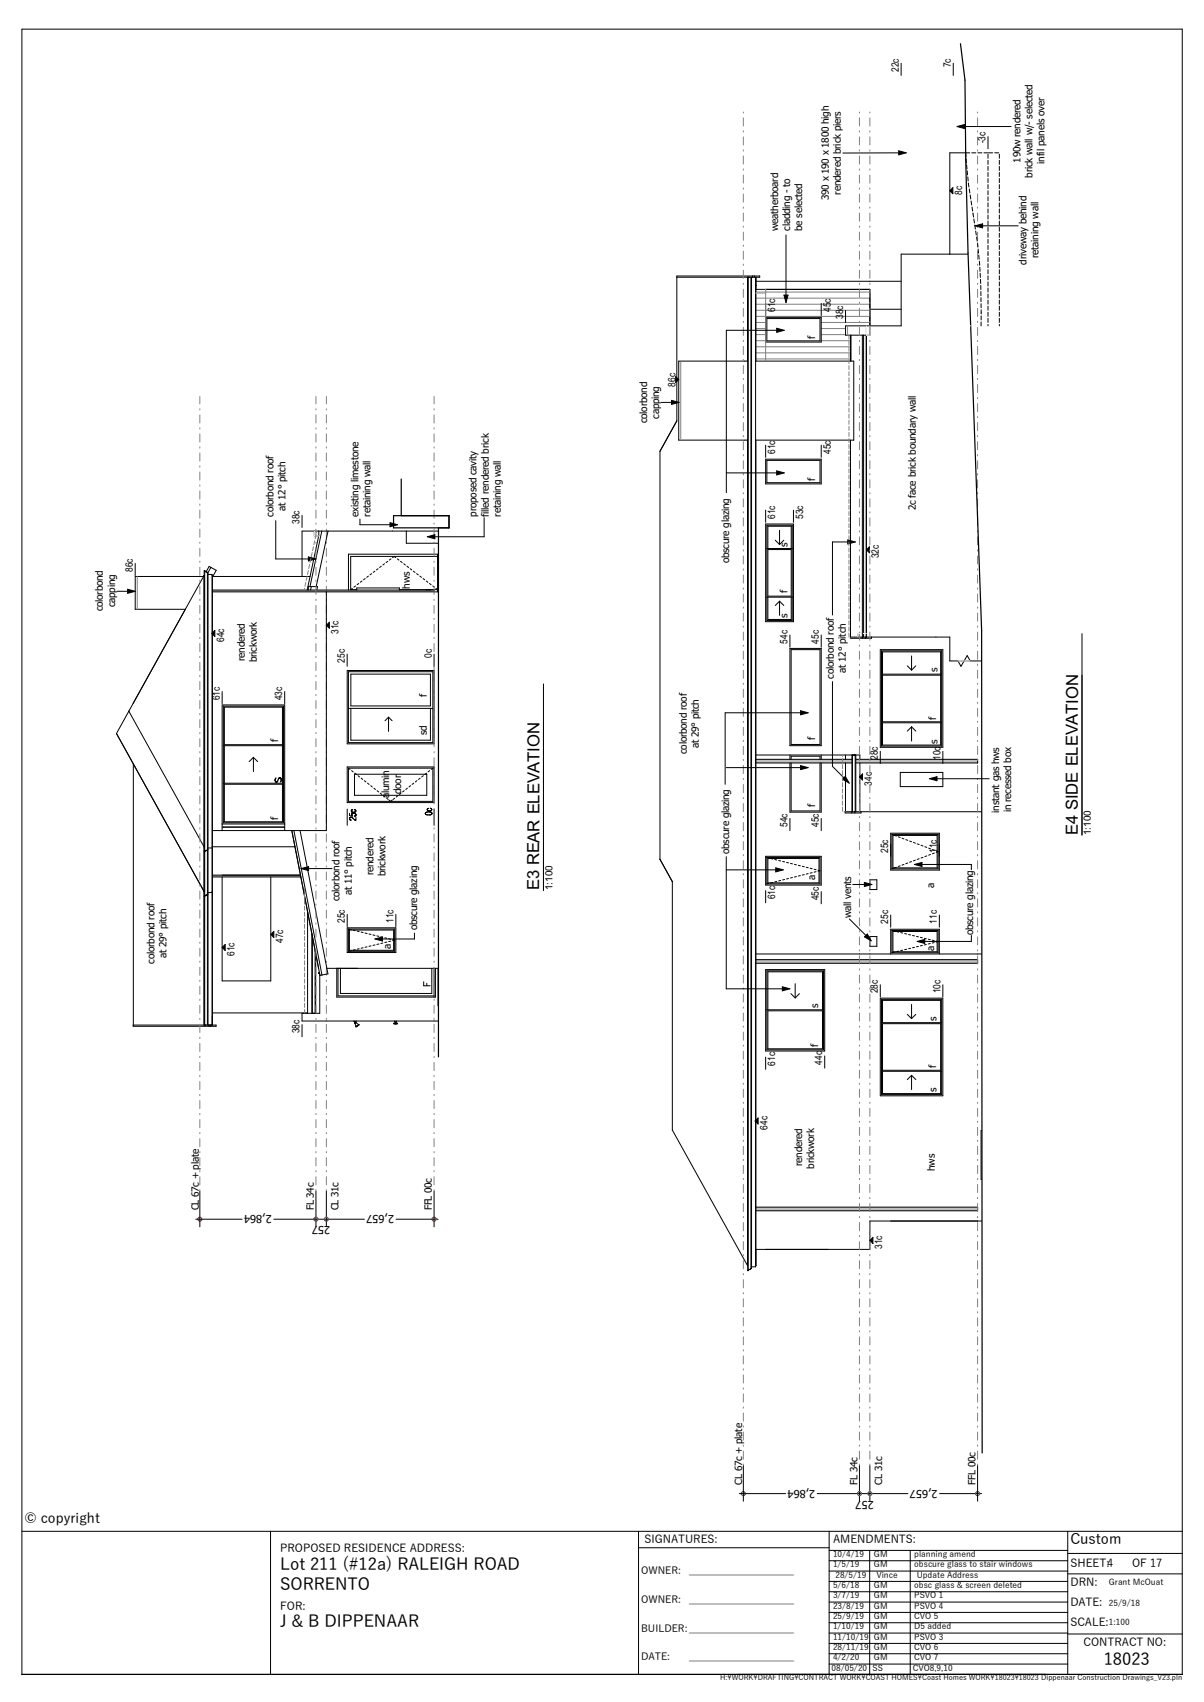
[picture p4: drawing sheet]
<svg xmlns="http://www.w3.org/2000/svg" width="297mm" height="420mm" viewBox="0 0 297 420" stroke-linecap="round" stroke-linejoin="round" font-family="sans-serif">
<defs><g id="words">
<g font-size="4.1">
<text x="265.9" y="206.1" transform="rotate(-90 265.9 206.1)">E4 SIDE ELEVATION</text>
<text x="133" y="219.7" transform="rotate(-90 133 219.7)">E3 REAR ELEVATION</text>
<text x="69.1" y="387.5">Lot 211 (#12a) RALEIGH ROAD</text>
<text x="69.1" y="392.4">SORRENTO</text>
<text x="69.1" y="401.6">J &amp; B DIPPENAAR</text>
<text x="272.3" y="411">18023</text>
</g>
<text font-size="3.6" x="264" y="381">Custom</text>
<text font-size="3.4" x="6" y="375.8">© copyright</text>
<g font-size="2.7">
<text x="67" y="299.9" transform="rotate(180 67 299.9)">2,864</text>
<text x="97.2" y="299.9" transform="rotate(180 97.2 299.9)">2,657</text>
<text x="81.5" y="302.6" transform="rotate(180 81.5 302.6)">257</text>
<text x="201.1" y="367.6" transform="rotate(180 201.1 367.6)">2,864</text>
<text x="215.5" y="370.3" transform="rotate(180 215.5 370.3)">257</text>
<text x="231.3" y="367.6" transform="rotate(180 231.3 367.6)">2,657</text>
<text x="69.1" y="383">PROPOSED RESIDENCE ADDRESS:</text>
<text x="159" y="380.8">SIGNATURES:</text>
<text x="205.5" y="380.7">AMENDMENTS:</text>
<text x="264" y="386.8">SHEET:4</text>
<text x="279.2" y="386.8">OF 17</text>
<text x="264" y="391.3">DRN:</text>
<text x="69.1" y="397.2">FOR:</text>
<text x="264" y="401.2">SCALE:</text>
<text x="264" y="396.2">DATE:</text>
<text x="267.3" y="406.2">CONTRACT NO:</text>
</g>
<g font-size="2.5">
<text x="221.7" y="17.8" transform="rotate(-90 221.7 17.8)">22c</text>
<text x="234.6" y="16.6" transform="rotate(-90 234.6 16.6)">7c</text>
<text x="243.1" y="35.4" transform="rotate(-90 243.1 35.4)">-3c</text>
<text x="251.7" y="40.1" transform="rotate(-90 251.7 40.1)">190w rendered</text>
<text x="257.7" y="40.4" transform="rotate(-90 257.7 40.4)">infil panels over</text>
<text x="254.7" y="43.8" transform="rotate(-90 254.7 43.8)">brick wall w/- selected</text>
<text x="204.4" y="49.3" transform="rotate(-90 204.4 49.3)">390 x 190 x 1800 high</text>
<text x="207.4" y="48" transform="rotate(-90 207.4 48)">rendered brick piers</text>
<text x="237.3" y="48" transform="rotate(-90 237.3 48)">8c</text>
<text x="191.9" y="57" transform="rotate(-90 191.9 57)">weatherboard</text>
<text x="194.9" y="57" transform="rotate(-90 194.9 57)">cladding - to</text>
<text x="197.9" y="57" transform="rotate(-90 197.9 57)">be selected</text>
<text x="253.2" y="65.3" transform="rotate(-90 253.2 65.3)">driveway behind</text>
<text x="256.2" y="63.7" transform="rotate(-90 256.2 63.7)">retaining wall</text>
<text x="191.2" y="74.7" transform="rotate(-90 191.2 74.7)">c</text>
<text x="191.2" y="77" transform="rotate(-90 191.2 77)">61</text>
<text x="205" y="74.7" transform="rotate(-90 205 74.7)">c</text>
<text x="205" y="77" transform="rotate(-90 205 77)">45</text>
<text x="208" y="76.4" transform="rotate(-90 208 76.4)">c</text>
<text x="201.1" y="83.5" transform="rotate(-90 201.1 83.5)">f</text>
<text x="208" y="78.7" transform="rotate(-90 208 78.7)">38</text>
<text x="166.6" y="95.4" transform="rotate(-90 166.6 95.4)">86c</text>
<text x="159.6" y="104.4" transform="rotate(-90 159.6 104.4)">colorbond</text>
<text x="162.6" y="103.4" transform="rotate(-90 162.6 103.4)">capping</text>
<text x="191.2" y="112" transform="rotate(-90 191.2 112)">61c</text>
<text x="205" y="112" transform="rotate(-90 205 112)">45c</text>
<text x="201.1" y="118.7" transform="rotate(-90 201.1 118.7)">f</text>
<text x="225.9" y="125.9" transform="rotate(-90 225.9 125.9)">2c face brick boundary wall</text>
<text x="67.5" y="127.5" transform="rotate(-90 67.5 127.5)">colorbond roof</text>
<text x="70.4" y="126.1" transform="rotate(-90 70.4 126.1)">at 12° pitch</text>
<text x="73.9" y="129.3" transform="rotate(-90 73.9 129.3)">38c</text>
<text x="88.4" y="127.5" transform="rotate(-90 88.4 127.5)">existing limestone</text>
<text x="91.4" y="127.5" transform="rotate(-90 91.4 127.5)">retaining wall</text>
<text x="117.6" y="127.5" transform="rotate(-90 117.6 127.5)">proposed cavity</text>
<text x="120.6" y="127.5" transform="rotate(-90 120.6 127.5)">filled rendered brick</text>
<text x="123.5" y="127.5" transform="rotate(-90 123.5 127.5)">retaining wall</text>
<text x="191.2" y="128" transform="rotate(-90 191.2 128)">61c</text>
<text x="198.1" y="128" transform="rotate(-90 198.1 128)">53c</text>
<text x="194.2" y="134.9" transform="rotate(-90 194.2 134.9)">s</text>
<text x="216.8" y="137.8" transform="rotate(-90 216.8 137.8)">32c</text>
<text x="32.8" y="141.2" transform="rotate(-90 32.8 141.2)">86c</text>
<text x="179.9" y="139" transform="rotate(-90 179.9 139)">obscure glazing</text>
<text x="28.4" y="149.8" transform="rotate(-90 28.4 149.8)">capping</text>
<text x="101.1" y="145.3" transform="rotate(-90 101.1 145.3)">hws</text>
<text x="194.3" y="146.4" transform="rotate(-90 194.3 146.4)">f</text>
<text x="25.4" y="150.9" transform="rotate(-90 25.4 150.9)">colorbond</text>
<text x="194.2" y="152.4" transform="rotate(-90 194.2 152.4)">s</text>
<text x="55.3" y="158.5" transform="rotate(-90 55.3 158.5)">64c</text>
<text x="83.5" y="156.4" transform="rotate(-90 83.5 156.4)">31c</text>
<text x="194.3" y="158.9" transform="rotate(-90 194.3 158.9)">54c</text>
<text x="202" y="158.9" transform="rotate(-90 202 158.9)">45c</text>
<text x="60.4" y="163.1" transform="rotate(-90 60.4 163.1)">rendered</text>
<text x="63.4" y="163.4" transform="rotate(-90 63.4 163.4)">brickwork</text>
<text x="85" y="163.6" transform="rotate(-90 85 163.6)">25c</text>
<text x="106.5" y="162.4" transform="rotate(-90 106.5 162.4)">0c</text>
<text x="205.7" y="167.4" transform="rotate(-90 205.7 167.4)">colorbond roof</text>
<text x="208.7" y="166" transform="rotate(-90 208.7 166)">at 12° pitch</text>
<text x="231.2" y="165.9" transform="rotate(-90 231.2 165.9)">s</text>
<text x="54.2" y="172.8" transform="rotate(-90 54.2 172.8)">61c</text>
<text x="69.6" y="172.8" transform="rotate(-90 69.6 172.8)">43c</text>
<text x="105.3" y="171.9" transform="rotate(-90 105.3 171.9)">f</text>
<text x="230.9" y="177.7" transform="rotate(-90 230.9 177.7)">f</text>
<text x="68.6" y="183.2" transform="rotate(-90 68.6 183.2)">f</text>
<text x="105.3" y="181.5" transform="rotate(-90 105.3 181.5)">sd</text>
<text x="172.4" y="184.6" transform="rotate(-90 172.4 184.6)">at 29° pitch</text>
<text x="201.1" y="182.7" transform="rotate(-90 201.1 182.7)">f</text>
<text x="231.2" y="183.5" transform="rotate(-90 231.2 183.5)">s</text>
<text x="169.4" y="186.1" transform="rotate(-90 169.4 186.1)">colorbond roof</text>
<text x="216.6" y="187.6" transform="rotate(-90 216.6 187.6)">28c</text>
<text x="232" y="187.6" transform="rotate(-90 232 187.6)">10c</text>
<text x="96" y="197" transform="rotate(-90 96 197)">a</text>
<text x="96" y="195.8" transform="rotate(-90 96 195.8)">lumin</text>
<text x="99" y="195.9" transform="rotate(-90 99 195.9)">door</text>
<text x="215" y="193.9" transform="rotate(-90 215 193.9)">34c</text>
<text x="68.6" y="202.4" transform="rotate(-90 68.6 202.4)">f</text>
<text x="201.1" y="199.1" transform="rotate(-90 201.1 199.1)">f</text>
<text x="246.4" y="200.5" transform="rotate(-90 246.4 200.5)">instant gas hws</text>
<text x="249.4" y="200.5" transform="rotate(-90 249.4 200.5)">in recessed box</text>
<text x="194.3" y="204.1" transform="rotate(-90 194.3 204.1)">54c</text>
<text x="202" y="204.1" transform="rotate(-90 202 204.1)">45c</text>
<text x="269.1" y="206.1" transform="rotate(-90 269.1 206.1)">1:100</text>
<text x="92.1" y="216" transform="rotate(-90 92.1 216)">rendered</text>
<text x="179.9" y="210.7" transform="rotate(-90 179.9 210.7)">obscure glazing</text>
<text x="219.1" y="210.5" transform="rotate(-90 219.1 210.5)">25c</text>
<text x="231.1" y="210.5" transform="rotate(-90 231.1 210.5)">11c</text>
<text x="86.8" y="221" transform="rotate(-90 86.8 221)">at 11° pitch</text>
<text x="95.1" y="216.3" transform="rotate(-90 95.1 216.3)">brickwork</text>
<text x="136.3" y="219.7" transform="rotate(-90 136.3 219.7)">1:100</text>
<text x="191.2" y="221.9" transform="rotate(-90 191.2 221.9)">61c</text>
<text x="201.1" y="217.2" transform="rotate(-90 201.1 217.2)">a</text>
<text x="230.4" y="219.2" transform="rotate(-90 230.4 219.2)">a</text>
<text x="83.8" y="222.4" transform="rotate(-90 83.8 222.4)">colorbond roof</text>
<text x="85.1" y="227.8" transform="rotate(-90 85.1 227.8)">25c</text>
<text x="97.1" y="227.8" transform="rotate(-90 97.1 227.8)">11c</text>
<text x="202" y="222.2" transform="rotate(-90 202 222.2)">45c</text>
<text x="210" y="226.6" transform="rotate(-90 210 226.6)">wall vents</text>
<text x="219.1" y="228" transform="rotate(-90 219.1 228)">25c</text>
<text x="231.1" y="228" transform="rotate(-90 231.1 228)">11c</text>
<text x="69.8" y="232.7" transform="rotate(-90 69.8 232.7)">47c</text>
<text x="102.9" y="229.6" transform="rotate(-90 102.9 229.6)">obscure glazing</text>
<text x="240.1" y="230.8" transform="rotate(-90 240.1 230.8)">obscure glazing</text>
<text x="38.1" y="237.8" transform="rotate(-90 38.1 237.8)">colorbond roof</text>
<text x="41.1" y="236.4" transform="rotate(-90 41.1 236.4)">at 29° pitch</text>
<text x="57.8" y="235.9" transform="rotate(-90 57.8 235.9)">61c</text>
<text x="96.4" y="234.1" transform="rotate(-90 96.4 234.1)">a</text>
<text x="230.4" y="234.6" transform="rotate(-90 230.4 234.6)">a</text>
<text x="216.6" y="245.2" transform="rotate(-90 216.6 245.2)">28c</text>
<text x="232" y="245.2" transform="rotate(-90 232 245.2)">10c</text>
<text x="201.8" y="248.7" transform="rotate(-90 201.8 248.7)">s</text>
<text x="73.9" y="255" transform="rotate(-90 73.9 255)">38c</text>
<text x="231" y="252" transform="rotate(-90 231 252)">s</text>
<text x="191.2" y="263" transform="rotate(-90 191.2 263)">61c</text>
<text x="201.8" y="258.4" transform="rotate(-90 201.8 258.4)">f</text>
<text x="202.8" y="262.7" transform="rotate(-90 202.8 262.7)">44c</text>
<text x="230.9" y="263.6" transform="rotate(-90 230.9 263.6)">f</text>
<text x="231" y="269.5" transform="rotate(-90 231 269.5)">s</text>
<text x="189.3" y="278.8" transform="rotate(-90 189.3 278.8)">64c</text>
<text x="197.8" y="287.8" transform="rotate(-90 197.8 287.8)">rendered</text>
<text x="200.8" y="288.4" transform="rotate(-90 200.8 288.4)">brickwork</text>
<text x="230.6" y="288.9" transform="rotate(-90 230.6 288.9)">hws</text>
<text x="49" y="298.7" transform="rotate(-90 49 298.7)">CL 67c + plate</text>
<text x="77.4" y="298.7" transform="rotate(-90 77.4 298.7)">FL 34c</text>
<text x="83.5" y="298.7" transform="rotate(-90 83.5 298.7)">CL 31c</text>
<text x="106.6" y="298.7" transform="rotate(-90 106.6 298.7)">FFL 00c</text>
<text x="217.6" y="308.2" transform="rotate(-90 217.6 308.2)">31c</text>
<text x="183.1" y="366.4" transform="rotate(-90 183.1 366.4)">CL 67c + plate</text>
<text x="211.5" y="366.4" transform="rotate(-90 211.5 366.4)">FL 34c</text>
<text x="217.6" y="366.4" transform="rotate(-90 217.6 366.4)">CL 31c</text>
<text x="240.6" y="366.4" transform="rotate(-90 240.6 366.4)">FFL 00c</text>
<text x="158.2" y="388.3">OWNER:</text>
<text x="170" y="388.3">_____________________</text>
<text x="158.2" y="395.6">OWNER:</text>
<text x="170" y="395.6">_____________________</text>
<text x="158.2" y="402.6">BUILDER:_____________________</text>
<text x="158.2" y="409.7">DATE:</text>
<text x="170" y="409.7">_____________________</text>
</g>
<g font-size="2.1">
<text x="205.5" y="384.2">10/4/19</text>
<text x="205.5" y="386.7">1/5/19</text>
<text x="206.1" y="389.3">28/5/19</text>
<text x="215.6" y="384.2">GM</text>
<text x="215.6" y="386.7">GM</text>
<text x="216.2" y="389.3">Vince</text>
<text x="225.5" y="384.2">planning amend</text>
<text x="225.5" y="386.7">obscure glass to stair windows</text>
<text x="226.1" y="389.3">Update Address</text>
<text x="205.5" y="391.8">5/6/18</text>
<text x="205.5" y="394.4">3/7/19</text>
<text x="215.6" y="391.8">GM</text>
<text x="215.6" y="394.4">GM</text>
<text x="225.5" y="391.8">obsc glass &amp; screen deleted</text>
<text x="225.5" y="394.4">PSVO 1</text>
<text x="273.5" y="391.2">Grant McOuat</text>
<text x="205.5" y="396.9">23/8/19</text>
<text x="205.5" y="399.5">25/9/19</text>
<text x="215.6" y="396.9">GM</text>
<text x="215.6" y="399.5">GM</text>
<text x="225.5" y="396.9">PSVO 4</text>
<text x="225.5" y="399.5">CVO 5</text>
<text x="273.5" y="396.3">25/9/18</text>
<text x="273.5" y="401">1:100</text>
<text x="205.5" y="402">1/10/19</text>
<text x="205.5" y="404.6">11/10/19</text>
<text x="205.5" y="407.2">28/11/19</text>
<text x="215.6" y="402">GM</text>
<text x="215.6" y="404.6">GM</text>
<text x="215.6" y="407.2">GM</text>
<text x="225.5" y="402">D5 added</text>
<text x="225.5" y="404.6">PSVO 3</text>
<text x="225.5" y="407.2">CVO 6</text>
<text x="205.1" y="412.2">08/05/20</text>
<text x="205.5" y="409.8">4/2/20</text>
<text x="215.2" y="412.2">SS</text>
<text x="215.6" y="409.8">GM</text>
<text x="225.2" y="412.2">CVO8,9,10</text>
<text x="225.5" y="409.8">CVO 7</text>
</g>
<text font-size="1.8" x="177.6" y="414.5">H:\WORK\DRAFTING\CONTRACT WORK\COAST HOMES\Coast Homes WORK\18023\18023 Dippenaar Construction Drawings_V23.pln</text>
</g></defs>
<g fill="none" stroke="#000" stroke-width=".25">
<path d="M5.4 7.2h286.2v406h-286.2zM5.4 377.9h286.2M66.7 377.9v35.3M157.5 377.9v35.3M204.5 377.9v35.3M263.4 377.9v35.3M157.5 381.9h47M204.5 397.9h58.9M204.5 395.3h58.9M204.5 392.8h58.9M204.5 390.2h58.9M204.5 387.7h58.9"/>
<path d="M204.5 385.1h58.9M204.5 382.6h58.9M214.5 382.6v30.6M224.5 382.6v30.6M263.4 383.3h28.2M263.4 388.4h28.2M204.5 408.1h58.9M204.5 405.5h58.9M204.5 403h58.9M204.5 400.4h58.9M204.5 410.6h58.9M263.4 403.2h28.2"/>
</g>
<!-- layer: K1  TEXT-(notes) -->
<g fill="none" stroke="#808080" stroke-width=".25">
<path d="M80.5 97.8v1.9M80.5 100.9v.3M80.5 102.4v2M80.5 105.6v.3M80.5 107.1v2M80.5 110.3v.3M80.5 111.8v2M80.5 115v.3M80.5 116.5v2M80.5 119.7v.3M80.5 121.2v2M80.5 124.4v.3"/>
<path d="M80.5 125.9v2M80.5 129.1v.3M80.5 130.6v2M80.5 133.8v.3M80.5 135.3v2M80.5 138.5v.3M80.5 140v2M80.5 143.2v.3M80.5 144.7v2M80.5 147.9v.3M80.5 149.4v2M80.5 152.6v.3"/>
<path d="M80.5 154.1v2M80.5 157.3v.3M80.5 158.8v2M80.5 162v.3M80.5 163.5v2M80.5 166.7v.3M80.5 168.2v2M80.5 171.4v.3M80.5 172.9v2M80.5 176.1v.3M80.5 177.6v2M80.5 180.8v.3"/>
<path d="M80.5 182.3v2M80.5 185.5v.3M80.5 187v2M80.5 190.2v.3M80.5 191.7v2M80.5 194.9v.3M80.5 196.4v2M80.5 199.6v.3M80.5 201.1v2M80.5 204.3v.3M80.5 205.8v2M80.5 209v.3"/>
<path d="M80.5 210.5v2M80.5 213.7v.3M80.5 215.2v2M80.5 218.4v.3M80.5 219.9v2M80.5 223.1v.3M80.5 224.6v2M80.5 227.8v.3M80.5 229.3v2M80.5 232.5v.3M80.5 234v2M80.5 237.2v.3"/>
<path d="M80.5 238.7v2M80.5 241.9v.3M80.5 243.4v2M80.5 246.6v.3M80.5 248.1v2M80.5 251.3v.3M80.5 252.8v2M80.5 256v.3M80.5 257.5v2M80.5 260.7v.3M80.5 262.2v2M80.5 265.4v.3"/>
<path d="M80.5 266.9v2M80.5 270.1v.3M80.5 271.6v2M80.5 274.8v.3M80.5 276.3v2M80.5 279.5v.3M80.5 281v2M80.5 284.2v.3M80.5 285.7v2M80.5 288.9v.3M80.5 290.4v2M80.5 293.6v.2"/>
</g>
<!-- layer: F2a  PLUMBING-(external)-dont show on site -->
<path d="M52.4 145.8h54.7M52.4 216.2h21.8" fill="none" stroke="#c0c0c0" stroke-width=".45"/>
<!-- layer: F2  PLUMBING-(external) -->
<g fill="none" stroke="#000" stroke-width=".25">
<path d="M88 145.6v-.5h10.5v.5M87.3 252l.2 .2M87.3 252h.1M87.4 252.4l.2 .1M87.5 252.2v.2M87.5 252.3v.1M87.5 252.2h.1M87.6 252.5l.2 .8M87.6 252.5h.1M87.7 252.2h.1M87.7 252.2l-.3 .2M87.7 252.2l.1 .1"/>
<path d="M87.8 253.3v.1M87.8 252.4h.1M87.8 252.3l-.2 .2M87.8 253.3h.1M87.8 252.3l.7 .6M87.8 253.4h.1M87.9 252l-.2 .2M87.9 252h.1M88.5 252.9l-.7 .4M88.5 252.9h.1M88.5 252.9l-.7 .5M97.2 252.6h.1"/>
<path d="M97.2 252.5v.1M97.2 252.5h.1M97.2 252.5h.7M97.3 252.5h.1M97.3 252l.1 .1M97.4 252.6h.1M97.4 252.1h.1M97.4 252.5h.1M97.4 252.1l.1 .2M97.5 252.5h.1M97.5 252.3v.1M97.5 252.6h.1"/>
<path d="M97.5 252.4h.1M97.5 252.4v.1M97.6 252.4v.1M97.6 252.6h.1M97.6 252.5v.1M97.7 252.4h-.1M97.7 252.5h-.1M97.7 252.6h-.5M97.7 252.6h.1M97.7 252.5h.1M97.7 252.1v.3M97.7 252.1h.1"/>
<path d="M97.7 252.6h.2M97.8 252.5v.1M97.8 252.6h-.1M97.8 252.6h.1M97.8 252.1h-.1M97.8 252v.1M97.8 252h.1M97.9 252.6h.1M97.9 252.5h.1M98 252.5h.1M98 252.6h-.1M98 252.6h.1"/>
</g>
<g fill="none" stroke="#000" stroke-width=".25">
<path d="M79.4 131.1l-2.9 13.7M45.7 150.4l-12.8 23.1M50.4 142l-.2 .3M50.5 140.8h-.1v112.2M50.5 140.8v112.2M50.5 140.8l.3 .3M50.8 141.1h.1M50.9 141.1l.3 .3M51.2 141.4v111.6M51.2 141.4h.1v111.6M51.3 141.8h1v111.2M52 140l1.3 .7-.8 1.6"/>
<path d="M52 140l-.7 1.4M52 140l-.4-.2-.8 1.3M52.4 142.1h.1M76 145.6v-.8h2.3l-.2 .8M76.8 144.8l-.2 .8M78 144.8l2.9-13.7h-2.3v1l-2.8 13.5M32.9 173.5h.1M50.8 209.9l-.4 .3M50.8 209.9h.1M51.1 209.8l-.2 .1M51.1 209.7v.1M51.3 209.3h1"/>
<path d="M51.3 209.7h-.2M72 205l6.9 35.7 2-.4-6.9-35.3M72.5 205l6.9 35.6M50.8 220.9l-.4 .3M50.8 220.9h.1M51.3 220.7l-.4 .2M51.3 220.3h1M76.9 230.4v19.7h2v-9.7M77.1 231.1v19M77.7 234.5v15.6M77.9 235.3v14.8M32.9 253h20.4v.3h-20.4z"/>
<path d="M51.6 253v.3M52 253v.3M52.3 251l.1 2M78.7 240.1l-.1 .1 .2-.1M78.7 240.1h.1M78.8 240.1h.1"/>
</g>
<!-- layer: C1  CONCRETE-(floor slab) -->
<path d="M108.8 209h.1v4.7M107.9 239v9.2h1v-2.2" fill="none" stroke="#808080" stroke-width=".25"/>
<!-- layer: D1  WALLS-(external) -->
<g fill="none" stroke="#000" stroke-width=".25">
<path d="M77.5 131.1v1.2h1.1M78.6 131.1h-4.1v11.2M80.9 131.1h27.9v9M94.1 139.7l-.4 .3M94.8 139.1l-.4 .3M95.6 138.5l-.4 .3M96.4 137.9l-.4 .3M96.8 137.6l.4-.3 .4 .3M98 137.9l.4 .3M98.8 138.5l.4 .3M99.6 139.1l.4 .3M100.2 131.1v3h8.6"/>
<path d="M100.4 139.7l.4 .3M107.9 137.3h-21.4v8.2M50.2 142.3h-16.8v8.1h12.3M52.4 146.1h56.4v99.9h13.3v-32.3h-13.3M52.4 142.3h24.1M80.5 146.1v58.9h-28.1M86.5 145.5h1.5M86.9 145.2l-.4 .3M87.7 144.6l-.4 .3M88.5 144l-.4 .3M89.3 143.4l-.4 .3M90.1 142.8l-.4 .3"/>
<path d="M90.9 142.2l-.4 .3M91.7 141.6l-.4 .3M92.5 140.9l-.4 .4M93.3 140.3l-.4 .3M101.2 140.3l.4 .3M102 140.9l.4 .4M102.8 141.6l.4 .3M103.6 142.2l.4 .3M104.4 142.8l.4 .3M105.1 145.5h1M105.2 143.4l.4 .3M106 144l.3 .3"/>
<path d="M106.7 144.6l.4 .3M107.5 145.2l.4 .3h-9.4M107.9 140.1v-3.3h-21.9v8.8M55.1 174.3h14.8v28.7h-14.8zM55.3 174.5h14.4v9.3h-14.4zM85.6 165.5h21.5v18.1h-21.5zM85.9 174.8h20.9M85.9 165.8h20.9v17.5h-20.9zM86.5 166.4h19.7v7.8h-19.7zM86.5 174.8v7.9h19.7v-7.9M95.8 177v3.5M95.8 177l-.8 .9"/>
<path d="M95.8 177l.9 .9M55.1 193.3h14.8M55.1 184h14.8M55.3 193.5h14.4v9.3h-14.4zM55.3 184v9.3M62.5 186.9v3.5M62.5 186.9l-1 1M62.5 186.9l1.1 1M67.9 192.5v.1M67.9 192.6v.1M67.9 192.3v.2M67.9 192.7h.1"/>
<path d="M67.9 192.3h.1M67.9 192.7l.1 .3M67.9 192.2v.1M68 192.1l-.1 .1M68 193h.1M68.1 193h.1M68.1 192l-.1 .1M68.1 192h.1M68.2 193h.1M68.3 193h.1M68.4 192.9l-.1 .1M68.4 192.9h.1"/>
<path d="M68.4 192.8v.1M68.5 192.8h-.1M68.5 192.7v.1M68.5 192.7h.1M68.7 192.2l-.2 .5M68.7 192.1v.1M68.7 192.1h.1M68.8 192.1h-.1M68.8 192.1h.1M68.8 192v.1M68.8 192h.1M68.9 192h-.1"/>
<path d="M68.9 192h.1M69 192h.1M69.1 192h.1M69.2 192h.1M69.3 192v.1M69.3 192.1h.1M69.3 192.1l.1 .4M69.4 192.6l-.2 .4M69.4 192.5v.1M69.7 184v9.3M85.6 189.3h21.5v8.8h-21.5zM85.6 199.7v4"/>
<path d="M85.9 189.6v8.2h20.9v-8.2M85.9 189.6l.4 .3M85.9 189.6h20.9M86.7 200h.1M86.7 199.9v.1M86.7 190.2l.4 .3M86.7 199.9h.1M86.8 199.9h-.1M86.8 199.9h.1M86.8 199.8v.1M86.9 199.8h-.1M86.9 199.8h.1"/>
<path d="M87 199.8h.1M87.4 199.8h.1M87.4 191.1h17.9v5.2h-17.9zM87.5 199.8h.1M87.5 190.8l.4 .3M87.6 199.8v.1M87.6 199.9h.1M87.7 199.9h.1M87.7 199.9v.1M87.7 200h.1M88.3 191.4l.4 .3M89.1 192l.4 .3"/>
<path d="M89.9 192.6l.4 .4M90.7 193.3l.4 .3M91.4 193.9l.4 .3M92.2 194.5l.4 .3M93 195.1l.4 .3M93.8 195.7l.4 .4M94.6 196.4l.4 .3M95.4 197l.4 .3M96 197.4l.4 .4 .4-.4M97.3 197l-.3 .3M98.1 196.4l-.4 .3M98.9 195.7l-.4 .4"/>
<path d="M99.7 195.1l-.4 .3M100.5 194.5l-.4 .3M101.3 193.9l-.4 .3M102.1 193.3l-.4 .3M102.8 192.6l-.3 .4M103.6 192l-.4 .3M104.4 191.4l-.4 .3M105.2 190.8l-.4 .3M105.4 199.8h.1M105.4 199.7v.1M105.4 199.8v.1M105.4 199.7h.1"/>
<path d="M105.4 199.9l.1 .1M105.5 200h.1M105.5 199.6h.1M105.5 199.5v.1M105.6 199.5h-.1M105.6 199.5h.1M105.7 199.5h-.1M105.7 199.5h.1M106 190.2l-.4 .3M106.1 199.4l.1 .1M106.2 199.5h.1M106.3 199.5l.1 .1"/>
<path d="M106.4 199.6h.1M106.4 200h.1M106.4 199.9v.1M106.4 199.9h.1M106.4 199.6l.1 .1M106.5 199.9h-.1M106.5 199.7h.1M106.5 199.9h.1M106.5 199.8v.1M106.5 199.7v.1M106.5 199.8h.1M106.8 189.6l-.4 .3"/>
<path d="M107.1 199.7v4M108.9 189.1h8.5v1.9h-8.5M52.4 216h21.7M52.4 209h20.4M54.8 204.1h15.4M54.8 205v-31h15.4v31M54.8 216.4v25.7h12v-25.7M54.8 203.3h15.4M55.1 204.1h.1M69.9 204.1h.1M86.2 200.7v.6l.7 .1M86.2 202h.1"/>
<path d="M86.2 202.1h.1M86.2 201.9v.1M86.2 201.9h.1M86.2 202.1l.1 .1M86.3 201.9h-.1M86.3 202.2h.1M86.3 201.8h.1M86.3 202.2v.1M86.3 202.3h.1M86.4 202.3h.1M86.4 201.7l-.1 .1M86.4 201.7h.1"/>
<path d="M86.5 201.7h-.1M86.5 202.3v.1M86.5 201.7h.1M86.5 202.4h.1M86.6 201.7h.1M86.7 201.7h.1M86.7 200.1h.1M86.7 200.1v.1M86.7 200.2h.1M86.7 200v.1M86.7 200.3h.1M86.7 201h.1"/>
<path d="M86.7 201.1h.1M86.7 201.1l.1 .1M86.8 201.7h.1M86.8 200.9l-.1 .1M86.8 201.2h.1M86.8 200.3h.1M86.8 200.9h.1M86.8 201.7l.7 .6M86.8 200.3v.1M86.8 200.4h.1M86.8 201.2v.1M86.8 201.3h.1"/>
<path d="M86.8 200.8v.1M86.8 201.3l.1 .1M86.9 200.4h.1M86.9 200.8h-.1M86.9 201.4h.1M86.9 200.8h.1M86.9 200.4h.5M87 200.7l-.1 .1M87 200.7h.1M87.2 200.7h-.2M87.2 200.7h.2M87.2 200.7h.1"/>
<path d="M87.4 200.4h.1M87.4 200.7h.1M87.5 200.7h.1M87.5 201.4h-.1M87.5 202.3h.1M87.5 200.4h-.1M87.5 201.4h.1M87.5 200.4h.1M87.5 200.7l.1 .1M87.6 200.4h-.1M87.6 201.4h-.1M87.6 202.3h.1"/>
<path d="M87.6 200.4h.1M87.6 201.4h.1M87.6 202.3v.1M87.6 201.3v.1M87.6 202.4h.1M87.6 200.8h.1M87.6 201.3h.1M87.6 200.3v.1M87.7 200.8h.1M87.7 200.3h-.1M87.7 202.4h.1M87.7 200.3h.1"/>
<path d="M87.7 201.3h-.1M87.7 200.8v.1M87.7 201.3h.1M87.7 200.9h.1M87.7 200.2v.1M87.7 201.2v.1M87.7 200.2h.1M87.7 201.2h.1M87.8 200.1h.1M87.8 200.9h.1M87.8 201.2h.1M87.8 200.9v.1"/>
<path d="M87.8 201h.1M87.8 201.1h.1M87.8 201.6v.8M104.9 200.7h.1M104.9 200.8h.1M104.9 200.6v.1M105 200.6h.1M105 200.9h.1M105 200.5h.1M105 200.9l.1 .1M105.1 200.5h-.1M105.1 201h.1"/>
<path d="M105.1 200.5h.1M105.1 201h1.2M105.5 200l.1 .1M105.6 200.1h.1M105.6 200.1h.4M106 200.1h.1M106.2 200.1h-.2M106.3 200.4h.1M106.3 200.4l-1.2 .1M106.3 200.1h-.1M106.3 200.4l.1 .1M106.3 201h.1"/>
<path d="M106.3 200.1h.1M106.3 200v.1M106.4 201h-.1M106.4 200h-.1M106.4 200.5h.1M106.4 201h.1M106.4 200.9v.1M106.5 200.6h.1M106.5 200.9h-.1M106.5 200.9h.1M106.5 200.6v.1M106.5 200.8h.1"/>
<path d="M106.5 200.7h.1M106.5 200.7v.1M80.6 239h28.2M83.1 239v7.1h24.3v-7.1M83.4 239v6.8h23.7M84 239v6.2h22.5v-6.2M85.6 229h12v6.1h-12zM85.9 229.3v5.5M85.9 229.3l.8 .1M85.9 229.3h11.4v5.5h-11.4M86.2 229.5h10.9v5h-10.9zM86.7 234.6l-.8 .2"/>
<path d="M87.1 229.5l.5 .2M87.6 234.4l-.5 .1M88.1 229.8l.5 .1M88.6 234.1l-.5 .1M89.1 230l.5 .1M89.6 233.9l-.5 .1M90.1 230.2l.4 .2M90.5 233.6l-.4 .2M91 230.5l.5 .1M91.5 233.4l-.5 .1M92 230.7l.5 .1M92.5 233.2l-.5 .1"/>
<path d="M93 230.9l.5 .2M93.5 232.9l-.5 .2M93.9 231.2l.5 .1M94.4 232.7l-.5 .1M94.9 231.4l.5 .1M95.4 232.5l-.5 .1M95.9 231.7l.5 .1M96.4 232.2l-.5 .2M96.9 231.9l.4 .1-.4 .1M107.1 239v7.1M52.4 250h23.5M104.5 242.3v1h1.6"/>
<path d="M105.3 242.6v.7M108.8 248.2v3.8h-34.3v-1.9h2.4"/>
</g>
<!-- layer: C1  CONCRETE-(floor slab) -->
<path d="M108.8 132h.1v8.1M108.9 146.1v45h-.1" fill="none" stroke="#000" stroke-width=".3"/>
<!-- layer: J1  ROOF-(cover) -->
<g fill="none" stroke="#000" stroke-width=".25">
<path d="M50.3 142v111M50.3 142h.1M50.3 142l-18.5 33.5M52.3 142l.1 111M31.8 175.5h.1M31.8 175.5l-3.1 5.5M31.8 175.5l18.6 33.5M28.7 181l21.7 39M28.7 181h.1M32.9 188.5v64.5M52.3 220h.1M52.3 209h.1"/>
<path d="M52.4 220h.1M72 205l6.6 34M75.9 225v25.1M78.6 239h.1"/>
</g>
<!-- layer: F2a  PLUMBING-(external)-dont show on site -->
<path d="M52.4 145.6h54.7v.5M52.4 216.4h21.8" fill="none" stroke="#000" stroke-width=".25"/>
<!-- layer: C1  CONCRETE-(floor slab) -->
<path d="M107.9 146.1v-6h1v6h-.1" fill="none" stroke="#000" stroke-width=".25"/>
<!-- layer: K1  TEXT-(notes) -->
<path d="M53 155.6v1.5l-.8-.8zM81.3 153.5v1.5l-.8-.7zM55.5 233.1v1.5l-.7-.8zM67.5 229.8v1.5l-.7-.7z" fill="#000"/>
<g fill="none" stroke="#000" stroke-width=".25">
<path d="M33.3 139v3M74.5 127.2v3M53 155.6v1.5l-.8-.8zM81.3 153.5v1.5l-.8-.7zM54.8 170.7v3M70.2 170.7v3M85.6 161.4v3M107.1 161.4v3M55.5 233.1v1.5l-.7-.8zM67.5 229.8v1.5l-.7-.7zM85.6 225.7v3M97.6 225.7v3"/>
<path d="M74.5 252.8v3"/>
</g>
<path d="M108.2 125.5h18.3v131h-18.3v-126.2h2.6v-3h-2.6z" fill-rule="evenodd" fill="#fff"/>
<g fill="none" stroke="#808080" stroke-width=".25">
<path d="M49.3 97.8v1.9M77.9 97.8v1.9M107.1 97.8v1.9M49.3 100.9v.3M49.3 102.4v2M49.3 105.6v.3M49.3 107.1v2M49.3 110.3v.3M49.3 111.8v2M49.3 115v.3M49.3 116.5v2M49.3 119.7v.3"/>
<path d="M77.9 100.9v.3M77.9 102.4v2M77.9 105.6v.3M77.9 107.1v2M77.9 110.3v.3M77.9 111.8v2M77.9 115v.3M77.9 116.5v2M77.9 119.7v.3M107.1 100.9v.3M107.1 102.4v2M107.1 105.6v.3"/>
<path d="M107.1 107.1v2M107.1 110.3v.3M107.1 111.8v2M107.1 115v.3M107.1 116.5v2M107.1 119.7v.3M49.3 121.2v2M49.3 124.4v.3M49.3 125.9v2M49.3 129.1v.3M49.3 130.6v2M49.3 133.8v.3"/>
<path d="M49.3 135.3v2M49.3 138.5v.3M49.3 140v2M76.4 139.3l-.2 1M76.7 137.8l-.2 1M77 136.4l-.2 1M77.3 134.9l-.2 1M77.6 133.4l-.2 1M77.9 121.2v2M77.9 124.4v.3M77.9 125.9v2M77.9 129.1v.3"/>
<path d="M77.9 130.6v2M77.9 133.8v.3M77.9 135.3v2M77.9 138.5v.3M77.9 140v2M77.9 132l-.2 1M78.1 131.1v.4M107.1 121.2v2M107.1 124.4v.3M107.1 125.9v2M107.1 129.1v.3M107.1 130.6v2"/>
<path d="M107.1 133.8v.3M107.1 135.3v2M107.1 138.5v.3M107.1 140v2M33.9 142.3v8.1M49.3 143.2v.3M49.3 144.7v2M49.3 147.9v.3M49.3 149.4v2M49.3 152.6v.3M49.3 154.1v2M49.3 157.3v.3"/>
<path d="M49.3 158.8v2M75.1 145.2l-.1 .4M75.4 143.7l-.2 1M75.7 142.2l-.2 1M76.1 140.8l-.2 1M77.9 143.2v.3M77.9 144.7v2M77.9 147.9v.3M77.9 149.4v2M77.9 152.6v.3M77.9 154.1v2M77.9 157.3v.3"/>
<path d="M77.9 158.8v2M107.1 143.2v.3M107.1 144.7v2M107.1 147.9v.3M107.1 149.4v2M107.1 152.6v.3M107.1 154.1v2M107.1 157.3v.3M107.1 158.8v2M49.3 162v.3M49.3 163.5v2M49.3 166.7v.3"/>
<path d="M49.3 168.2v2M49.3 171.4v.3M49.3 172.9v2M49.3 176.1v.3M49.3 177.6v2M77.9 162v.3M77.9 163.5v2M77.9 166.7v.3M77.9 168.2v2M77.9 171.4v.3M77.9 172.9v2M77.9 176.1v.3"/>
<path d="M77.9 177.6v2M107.1 162v.3M107.1 163.5v2M107.1 166.7v.3M107.1 168.2v2M107.1 171.4v.3M107.1 172.9v2M107.1 176.1v.3M107.1 177.6v2M49.3 180.8v.3M49.3 182.3v2M49.3 185.5v.3"/>
<path d="M49.3 187v2M49.3 190.2v.3M49.3 191.7v2M49.3 194.9v.3M49.3 196.4v2M49.3 199.6v.3M77.9 180.8v.3M77.9 182.3v2M77.9 185.5v.3M77.9 187v2M77.9 190.2v.3M77.9 191.7v2"/>
<path d="M77.9 194.9v.3M77.9 196.4v2M77.9 199.6v.3M107.1 180.8v.3M107.1 182.3v2M107.1 185.5v.3M107.1 187v2M107.1 190.2v.3M107.1 191.7v2M107.1 194.9v.3M107.1 196.4v2M107.1 199.6v.3"/>
<path d="M49.3 201.1v2M49.3 204.3v.3M49.3 205.8v2M49.3 209v.3M49.3 210.5v2M49.3 213.7v.3M49.3 215.2v2M49.3 218.4v.3M49.3 219.9v2M75.1 219.2v.9M77.9 201.1v2M77.9 204.3v.3"/>
<path d="M77.9 205.8v2M77.9 209v.3M77.9 210.5v2M77.9 213.7v.3M77.9 215.2v2M77.9 218.4v.3M77.9 219.9v2M107.1 201.1v2M107.1 204.3v.3M107.1 205.8v2M107.1 209v.3M107.1 210.5v2"/>
<path d="M107.1 213.7v.3M107.1 215.2v2M107.1 218.4v.3M107.1 219.9v2M49.3 223.1v.3M49.3 224.6v2M49.3 227.8v.3M49.3 229.3v2M49.3 232.5v.3M49.3 234v2M49.3 237.2v.3M49.3 238.7v2"/>
<path d="M75.1 220.6v1M75.1 222.1v1M75.1 223.6v1M75.1 225.1v1M75.1 226.6v1M75.1 228.1v1M75.1 229.6v1M75.1 231.1v1M75.1 232.6v1M75.1 234.1v1M75.1 235.6v1M75.1 237.1v1"/>
<path d="M75.1 238.6v1M77.9 223.1v.3M77.9 224.6v2M77.9 227.8v.3M77.9 229.3v2M77.9 232.5v.3M77.9 234v2M77.9 237.2v.3M77.9 238.7v2M107.1 223.1v.3M107.1 224.6v2M107.1 227.8v.3"/>
<path d="M107.1 229.3v2M107.1 232.5v.3M107.1 234v2M107.1 237.2v.3M107.1 238.7v2M49.3 241.9v.3M49.3 243.4v2M49.3 246.6v.3M49.3 248.1v2M49.3 251.3v.3M49.3 252.8v2M49.3 256v.3"/>
<path d="M49.3 257.5v2M75.1 240.1v1M75.1 241.6v1M75.1 243.1v1M75.1 244.6v1M75.1 246.1v1M75.1 247.6v1M75.1 249.1v.9M77.9 241.9v.3M77.9 243.4v2M77.9 246.6v.3M77.9 248.1v2"/>
<path d="M77.9 251.3v.3M77.9 252.8v2M77.9 256v.3M77.9 257.5v2M107.1 241.9v.3M107.1 243.4v2M107.1 246.6v.3M107.1 248.1v2M107.1 251.3v.3M107.1 252.8v2M107.1 256v.3M107.1 257.5v2"/>
<path d="M49.3 260.7v.3M49.3 262.2v2M49.3 265.4v.3M49.3 266.9v2M49.3 270.1v.3M49.3 271.6v2M49.3 274.8v.3M49.3 276.3v2M49.3 279.5v.3M77.9 260.7v.3M77.9 262.2v2M77.9 265.4v.3"/>
<path d="M77.9 266.9v2M77.9 270.1v.3M77.9 271.6v2M77.9 274.8v.3M77.9 276.3v2M77.9 279.5v.3M107.1 260.7v.3M107.1 262.2v2M107.1 265.4v.3M107.1 266.9v2M107.1 270.1v.3M107.1 271.6v2"/>
<path d="M107.1 274.8v.3M107.1 276.3v2M107.1 279.5v.3M49.3 281v2M49.3 284.2v.3M49.3 285.7v2M49.3 288.9v.3M49.3 290.4v2M49.3 293.6v.2M77.9 281v2M77.9 284.2v.3M77.9 285.7v2"/>
<path d="M77.9 288.9v.3M77.9 290.4v2M77.9 293.6v.2M107.1 281v2M107.1 284.2v.3M107.1 285.7v2M107.1 288.9v.3M107.1 290.4v2M107.1 293.6v.2"/>
</g>
<g fill="none" stroke="#000" stroke-width=".25">
<path d="M68 128.5v9.4h8.1M76.1 137.4l1.8 .5-1.8 .5zM88.8 128.1v1.4h7.4M96.2 129l1.9 .5-1.9 .5zM105.4 132.5l1.9-.5v1zM119.4 127.7v4.8h-12.1M28.9 145.9h2.6M31.5 145.4l1.9 .5-1.9 .5zM74.3 214.3l1.8-.5v1zM76.1 214.3h5.8M92.5 231.7l1.8-.5v1zM102.2 230.3v1.4h-7.9"/>
<path d="M49.3 294v8.7M77.9 294v8.7M80.5 294v8.7M107.1 294v8.7M48.3 300.9h11.4M67.5 300.9h22.4M97.7 300.9h10.4"/>
</g>
<path d="M76.1 137.4l1.8 .5-1.8 .5zM96.2 129l1.9 .5-1.9 .5zM105.4 132.5l1.9-.5v1zM31.5 145.4l1.9 .5-1.9 .5zM74.3 214.3l1.8-.5v1zM92.5 231.7l1.8-.5v1z" fill="#000"/>
<path d="M99 118.2v9.1M97.1 127.3h13.7v3h-13.7zM108.2 130.3v130.5" fill="none" stroke="#000" stroke-width=".3"/>
<!-- layer: K1  TEXT-(notes) -->
<path d="M77.5 131.1v1.2h1.1" fill="none" stroke="#fff" stroke-width=".25"/>
<g fill="none" stroke="#eb0000" stroke-width=".25">
<circle cx="49.3" cy="300.9" r=".5"/>
<circle cx="77.9" cy="300.9" r=".5"/>
<circle cx="80.5" cy="300.9" r=".5"/>
<circle cx="107.1" cy="300.9" r=".5"/>
</g>
<!-- layer: D1  WALLS-(external) -->
<g fill="none" stroke="#808080" stroke-width=".25">
<path d="M186.5 72.1h25.5M186.5 79.6h2.4M186.5 78.1h25.5M186.5 76.6h25.5M186.5 75.1h25.5M186.5 73.6h25.5M202.6 79.6h9.4M186.5 88.6h23.3M186.5 87.1h23.3M186.5 85.6h23.3M186.5 84.1h2.4M186.5 82.6h2.4"/>
<path d="M186.5 81.1h2.4M202.6 84.1h7.2M202.6 82.6h6M202.6 81.1h6"/>
</g>
<!-- layer: C1  CONCRETE-(floor slab) -->
<path d="M212 79.6h2.6M212 78.1h2.6M212 76.6h2.6M212 75.1h2.6M212 73.6h2.6M212 72.1h2.6" fill="none" stroke="#808080" stroke-width=".25"/>
<!-- layer: F2a  PLUMBING-(external)-dont show on site -->
<g fill="#c0c0c0">
<path d="M186.5 236.8h54.6v.9h-54.6z" fill-rule="evenodd"/>
<path d="M186.5 297.9h54.6v.9h-54.6z" fill-rule="evenodd"/>
<path d="M186.5 187.4h23.7v.9h-23.7z" fill-rule="evenodd"/>
<path d="M211.1 187.4h30v.9h-30z" fill-rule="evenodd"/>
</g>
<!-- layer: F2  PLUMBING-(external) -->
<path d="M222.1 190.6h10.5v3.5h-10.5z" fill="none" stroke="#000" stroke-width=".25"/>
<g fill="none" stroke="#000" stroke-width=".25">
<path d="M167 68.1h20.4v.3h-20.4zM184.4 68.4v245.2h.2M184.6 68.4v245.2M185.2 68.4v244.6M185.4 68.4v244.6h-.2M185.7 68.1v.3M186.1 68.1v.3M186.4 68.4v244.2h-1M186.5 68.4l-.1 2M213 82.7h.7v74.5h-.7zM209.8 157.2h1.8M212.7 157.2v.3"/>
<path d="M213.5 157.2v.3M215 157.2v.3h-5.2M210.3 186.3v14M211 186.3v14M211.1 186.3v14M212.1 187.4v-1.1h-1.9v14M212.1 188.3v12M208.5 200.3h3.9v.3h-3.9zM210.1 200.3v.3M210.9 200.3v.3M184.9 313.3l-.3 .3M184.9 313.3h.1"/>
<path d="M185.2 313.1l-.3 .2M185.2 313.1h.1M185.2 313v.1"/>
</g>
<!-- layer: J1  ROOF-(cover) -->
<g fill="none" stroke="#000" stroke-width=".25">
<path d="M167 68.4v35.5l-4.2 7.5v100.7M184.4 68.4v20.7M186.5 68.4l-.1 20.7M184.3 89.1h.1M209.8 82.7v6.4M210.6 89.1v19.5M212.7 82.7v73.6M184.3 108.6h.1M184.4 108.6v203.7M186.4 108.6l.1 203.7M209.8 108.6v48.6M208.6 186.3v1.1"/>
<path d="M208.6 188.3v12M162.8 212.1l3.1 5.5M162.8 212.1h.1M165.9 217.6v61.3l18.5 33.4M165.9 217.6h.1M184.4 312.3h.1M186.4 312.3h.1M186.5 312.3h.1"/>
</g>
<!-- layer: D1  WALLS-(external) -->
<g fill="none" stroke="#000" stroke-width=".25">
<path d="M186.5 69.4h35.8M188.9 71.4v.9h-2.4M188.9 78.3h13.7v6.1h-13.7zM189.2 78.6h13.1v5.5h-13.1zM212 71.4h-25.5M214.6 76.3h7.7M234.3 62.7v-25h8.6v241.3M242.9 62.7h-20.6v17.7h-13.7v2.3h4.4M184.3 89.1h-16.9v19.5h16.9M186.5 89.1h24.1M213.7 80.4v76.8M214.6 80.4v2.3h-.9"/>
<path d="M186.5 108.6h24.1M188.9 113.3h13.7v6.1h-13.7zM189.2 113.6h13.1v5.5h-13.1zM243 117.3h8.4v5.9h-8.4M188.9 129.3h6.8v24.1h-6.8zM189.2 129.6h6.2v23.5h-6.2zM189.2 135.4h6.2M189.4 135.4v-5.5h5.8v5.5M189.4 135.6h5.8v11.5h-5.8zM191.2 133.3l1.1 1.1M192.3 130.9v3.5M193.3 133.3l-1 1.1"/>
<path d="M189.2 147.4h6.2M189.4 147.4v5.5h5.8v-5.5M192.3 148.4v3.5M192.3 148.4l-1.1 1M192.3 148.4l1 1M213.7 157.2h20.6v5.9h8.6M213.7 156.3h-2.1v.9h1.4M194.9 160h7.7v24h-7.7zM195.2 160.3h7.1v23.4h-7.1zM217.1 160.3h15.5v24.1h-15.5zM217.4 160.6h14.9v23.5h-14.9zM217.4 166.4h14.9"/>
<path d="M217.4 178.4h14.9M217.7 166.4v-5.5h14.3v5.5M217.7 166.6h14.3v11.5h-14.3zM217.7 178.4v5.5h14.3v-5.5M223.8 164.3l1.1 1.1M224.9 161.9v3.5M224.9 179.4v3.5M224.9 179.4l-1.1 1M224.9 179.4l1 1M225.9 164.3l-1 1.1M243 176.7h16.9v62h-17M186.5 186.3h23.7"/>
<path d="M194.9 188.3v12.1h7.7v-12.1M194.9 186.3v1.1M195.2 187.4v-.8h7.1v.8M195.2 188.3v11.8h7.1v-11.8M202.6 186.3v1.1M241.1 187.4v.9M242.9 182.2h17M188.9 211.3h13.7v7.1h-13.7zM189.2 211.6v6.5M189.2 211.6l.5 .1M189.2 211.6h13.1v6.5h-13.1M189.4 211.9h12.6v6h-12.6z"/>
<path d="M189.7 218l-.5 .1M190.1 211.9l.5 .1M190.6 217.7l-.5 .2M191.1 212.1l.5 .1M191.6 217.5l-.5 .1M192.1 212.3l.5 .2M192.6 217.3l-.5 .1M193.1 212.6l.4 .1M193.5 217l-.4 .1M194 212.8l.5 .1M194.5 216.8l-.5 .1M195 213.1l.5 .1"/>
<path d="M195.5 216.5l-.5 .2M196 213.3l.5 .1M196.5 216.3l-.5 .1M196.9 213.5l.5 .2M197.4 216.1l-.5 .1M197.9 213.8l.5 .1M198.4 215.8l-.5 .1M198.9 214l.5 .1M199.4 215.6l-.5 .1M199.9 214.3l.4 .1M200.3 215.3l-.4 .2M200.8 214.5l.5 .1"/>
<path d="M201.3 215.1l-.5 .1M201.8 214.7l.5 .2-.5 .1M212.4 200.3h30.5M214.6 217.1h1.7v2.4h-1.7zM219.7 205.6h12v9.1h-12zM220 205.9v8.5M220 205.9h11.4v8.5h-11.4M220 205.9l.5 .2M220.3 206.2h10.9v8h-10.9zM220.5 214.2l-.5 .2M220.6 206.1l.5 .2M221.1 214l-.5 .2"/>
<path d="M221.6 206.5l.4 .2M222 213.7l-.4 .1M222.5 206.8l.5 .2M223 213.3l-.5 .2M223.5 207.2l.4 .2M223.9 213l-.4 .1M224.4 207.5l.5 .2M224.9 212.6l-.5 .2M225.3 207.9l.5 .2M225.8 212.3l-.5 .1M226.3 208.2l.4 .2M226.7 211.9l-.4 .2"/>
<path d="M227.2 208.6l.5 .2M227.7 211.6l-.5 .1M228.1 208.9l.5 .2M228.6 211.2l-.5 .2M229.1 209.3l.4 .2M229.5 210.9l-.4 .1M230 209.6l.5 .2M230.5 210.5l-.5 .2M230.9 210l.5 .2-.5 .1M186.5 235.4h56.4M188.9 239.3h14.5v20.1h-14.5zM189.2 239.6h13.9v19.5h-13.9z"/>
<path d="M214.6 231.1h1.7v2.4h-1.7zM219.7 235.4v-6.1h12v6.1M220 229.6l.7 .2M220 229.6h11.4v5.5h-11.4M220 229.6v5.5M220.3 229.9h10.9v5h-10.9zM220.7 234.9l-.7 .2M221.2 229.9l.5 .1M221.7 234.7l-.5 .1M222.2 230.1l.5 .2M222.7 234.5l-.5 .1M223.2 230.4l.4 .1"/>
<path d="M223.6 234.2l-.4 .2M224.1 230.6l.5 .1M224.6 234l-.5 .1M225.1 230.8l.5 .2M225.6 233.8l-.5 .1M226.1 231.1l.5 .1M226.6 233.5l-.5 .2M227 231.3l.5 .1M227.5 233.3l-.5 .1M228 231.5l.5 .2M228.5 233.1l-.5 .1M229 231.8l.5 .1"/>
<path d="M229.5 232.8l-.5 .1M230 232l.4 .1M230.4 232.6l-.4 .1M230.9 232.2l.5 .2-.5 .1M241.1 236.8v.9M189.2 249.2h13.9M189.4 249.2v-9.4h13.5v9.4M189.4 249.4h13.5v9.4h-13.5zM195.1 245.2l1.1 1.1M196.2 242.8v3.5M197.2 245.2l-1 1.1M217.1 246.3h15.5v24.1h-15.5z"/>
<path d="M217.4 246.6h14.9v23.5h-14.9zM217.4 252.4h14.9M217.7 252.4v-5.5h14.3v5.5M217.7 252.6h14.3v11.5h-14.3zM223.8 250.3l1.1 1.1M224.9 247.9v3.5M225.9 250.3l-1 1.1M217.4 264.4h14.9M217.7 264.4v5.5h14.3v-5.5M224.9 265.4v3.5M224.9 265.4l-1.1 1M224.9 265.4l1 1"/>
<path d="M241.1 297.9v.9M242.9 291v10.3h-28.3v7h-28.1"/>
</g>
<!-- layer: C1  CONCRETE-(floor slab) -->
<path d="M214.6 72.4v8M242 279h1v12h-1z" fill="none" stroke="#000" stroke-width=".25"/>
<path d="M212 71.4h2.6v9M242.9 82.7h.1v73.6h-.1" fill="none" stroke="#000" stroke-width=".3"/>
<path d="M243 156.3v25.9M242.9 174.4h.1" fill="none" stroke="#808080" stroke-width=".25"/>
<!-- layer: F2a  PLUMBING-(external)-dont show on site -->
<path d="M186.5 187.4h23.7M186.5 188.3h23.7M211.1 187.4h30v.9h-30M186.5 236.8h54.6v.9h-54.6M186.5 297.9h54.6v.9h-54.6" fill="none" stroke="#000" stroke-width=".25"/>
<!-- layer: K1  TEXT-(notes) -->
<g fill="none" stroke="#000" stroke-width=".25">
<path d="M222.3 15.6v3M235.1 15.6v3M235 46.3v1.5l-.7-.7zM188.9 74.9v3M202.6 74.9v3M208.6 76.6v3M166.7 92.9l.7 .8-.7 .7zM188.9 109.9v3M202.6 109.9v3M188.9 125.9v3M195.7 125.9v3M214.5 134.9v1.5l-.8-.7z"/>
<path d="M194.9 156.7v3M202.6 156.7v3M212.8 191v1.5l-.8-.8zM217.1 185.4v3M232.6 185.4v3M188.9 219.8v3M194.9 202v3M202.6 202v3M219.7 208.3v3M231.7 208.3v3M202.6 220v3M219.7 225.8v3"/>
<path d="M231.7 225.8v3M217.1 243v3M232.6 243v3M187 275.9v1.5l-.7-.8zM188.9 260.9v3M203.4 260.6v3M215.3 305.4v1.5l-.7-.8z"/>
</g>
<path d="M235 46.3v1.5l-.7-.7zM166.7 92.9l.7 .8-.7 .7zM214.5 134.9v1.5l-.8-.7zM212.8 191v1.5l-.8-.8zM187 275.9v1.5l-.7-.8zM215.3 305.4v1.5l-.7-.8z" fill="#000"/>
<path d="M236.9 10.8h30.1v347.8h-24.7l-.2-203-3.3-92.5-.8-43.3z" fill-rule="evenodd" fill="#fff"/>
<path d="M188.9 71.4v.9h-2.4M213.7 80.4v2.3h.9v-2.3M222.3 82.7h16.9M230.9 80.4h8.5M213.7 156.3h-2.1v.9M236.3 163.1h3" fill="none" stroke="#fff" stroke-width=".25"/>
<g fill="none" stroke="#000" stroke-width=".25">
<path d="M221.7 37.2l1.9 .5-1.9 .5zM221.7 37.7l-13.8 .1M236.1 31.2l1.8-.5v1zM237.9 31.2h11.5M238.2 37.7l.1 1M238.3 39.2l.1 1M193.9 58v14.8M238.4 40.7l.1 1M238.6 42.2l.1 1M238.7 43.7l.1 1M238.9 45.1l.1 1M239.1 46.6l.1 1"/>
<path d="M239.3 48.1l.2 1M239.5 49.6l.2 1M239.8 51.1l.1 1M240 52.6l.2 1M240.2 54l.2 1M240.5 55.5l.1 1M240.5 55.7l1.9-.5v1zM240.7 57l.1 1M240.9 58.5l.2 1M241.1 60l.1 1M242.4 55.7h8.8M193.4 72.8h1l-.5 1.9z"/>
<path d="M241.3 61.5l.1 1M241.4 63l.1 1M241.6 64.5l.1 1M241.7 66l.1 1M241.8 67.4v1M241.9 68.9v1M241.9 70.4l.1 1M242 71.9v1M242 73.4v1M242 74.9v1M242 79.4v1M242 76.4v1"/>
<path d="M242 77.9v1M163.1 99.3h2.5M165.6 98.8l1.9 .5-1.9 .5zM191.6 81.5h-12.4v40.1M191.6 81l1.9 .5-1.9 .5zM209.9 82.7v6.4M179.2 116.7h12.4M191.6 116.2l1.9 .5-1.9 .5zM209.1 133.7h-3.7v18.1M209.1 133.2l1.9 .5-1.9 .5zM212.7 156.3v.9M197.5 175.9h-18.6v17.6"/>
<path d="M197.5 175.4l1.9 .5-1.9 .5zM205.4 168.2v20.9l2.8 2.8M236.3 163.1l.8 1.3 1.5-2.6 .7 1.3M179.2 189.4h18.3M197.5 188.9l1.9 .5-1.9 .5zM208.5 191.6l1 1.7-1.7-1zM229.3 192.2l1.8-.5v1zM231.1 192.2h12.9M179.2 211.4v32.6h13.8M179.2 214.7h12.2M191.4 214.2l1.8 .5-1.8 .5zM210.4 218.3h2.8"/>
<path d="M213.2 217.8l1.9 .5-1.9 .5zM225.6 213.3l1.8-.5v1zM227.4 213.3h12.2v1.3M209.5 226.8l4.1 4M213.2 231.2l.7-.7 1 1.7zM226.3 232.3l1.8-.5v1zM239.6 230.8v1.5h-11.5M193 243.5l1.9 .5-1.9 .5zM182.4 368.6h11.4M183.4 361.7v8.8M201.6 368.6h22.4M212 361.7v8.8"/>
<path d="M214.6 361.7v8.8M231.8 368.6h10.3M241.1 361.7v8.8"/>
</g>
<g fill="none" stroke="#808080" stroke-width=".25">
<path d="M183.4 27.6v.3M183.4 29.1v2M183.4 32.3v.3M183.4 33.8v2M183.4 37v.3M183.4 38.5v2M212 27.6v.3M212 29.1v2M212 32.3v.3M212 33.8v2M212 37v.3M212 38.5v2"/>
<path d="M214.6 27.6v.3M214.6 29.1v2M214.6 32.3v.3M214.6 33.8v2M214.6 37v.3M214.6 38.5v2M241.1 27.6v.3M241.1 29.1v2M241.1 32.3v.3M241.1 33.8v2M241.1 37v.3M241.1 38.5v2"/>
<path d="M183.4 41.7v.3M183.4 43.2v2M183.4 46.4v.3M183.4 47.9v2M183.4 51.1v.3M183.4 52.6v2M183.4 55.8v.3M183.4 57.3v2M212 41.7v.3M212 43.2v2M212 46.4v.3M212 47.9v2"/>
<path d="M212 51.1v.3M212 52.6v2M212 55.8v.3M212 57.3v2M214.6 41.7v.3M214.6 43.2v2M214.6 46.4v.3M214.6 47.9v2M214.6 51.1v.3M214.6 52.6v2M214.6 55.8v.3M214.6 57.3v2"/>
<path d="M241.1 41.7v.3M241.1 43.2v2M241.1 46.4v.3M241.1 47.9v2M241.1 51.1v.3M241.1 52.6v2M241.1 55.8v.3M241.1 57.3v2M183.4 60.5v.3M183.4 62v2M183.4 65.2v.3M183.4 66.7v2"/>
<path d="M183.4 69.9v.3M183.4 71.4v2M183.4 74.6v.3M183.4 76.1v2M183.4 79.3v.3M188.9 71.4v17.7M212 60.5v.3M212 62v2M212 65.2v.3M212 66.7v2M212 69.9v.3M212 71.4v2"/>
<path d="M212 74.6v.3M212 76.1v2M212 79.3v.3M214.6 60.5v.3M214.6 62v2M214.6 65.2v.3M214.6 66.7v2M214.6 69.9v.3M214.6 71.4v2M214.6 74.6v.3M214.6 76.1v2M214.6 79.3v.3"/>
<path d="M241.1 60.5v.3M241.1 62v2M241.1 65.2v.3M241.1 66.7v2M241.1 69.9v.3M241.1 71.4v2M241.1 74.6v.3M241.1 76.1v2M241.1 79.3v.3M167.9 89.4v18.9M183.4 80.8v2M183.4 84v.3"/>
<path d="M183.4 85.5v2M183.4 88.7v.3M183.4 90.2v2M183.4 93.4v.3M183.4 94.9v2M183.4 98.1v.3M183.4 99.6v2M209.1 80.4v2.3M209.4 82.7v1M209.4 84.2v1M209.4 85.7v1M209.4 87.2v1"/>
<path d="M209.4 88.7v1M209.4 90.2v1M209.4 91.7v1M209.4 93.2v1M209.4 94.7v1M209.4 96.2v1M209.4 97.7v1M209.4 99.2v1M212 80.8v2M212 84v.3M212 85.5v2M212 88.7v.3"/>
<path d="M212 90.2v2M212 93.4v.3M212 94.9v2M212 98.1v.3M212 99.6v2M214.6 80.8v2M214.6 84v.3M214.6 85.5v2M214.6 88.7v.3M214.6 90.2v2M214.6 93.4v.3M214.6 94.9v2"/>
<path d="M214.6 98.1v.3M214.6 99.6v2M241.1 80.8v2M241.1 84v.3M241.1 85.5v2M241.1 88.7v.3M241.1 90.2v2M241.1 93.4v.3M241.1 94.9v2M241.1 98.1v.3M241.1 99.6v2M183.4 102.8v.3"/>
<path d="M183.4 104.3v2M183.4 107.5v.3M183.4 109v2M183.4 112.2v.3M183.4 113.7v2M183.4 116.9v.3M183.4 118.4v2M209.4 100.7v1M209.4 102.2v1M209.4 103.7v1M209.4 105.2v1M209.4 106.7v1"/>
<path d="M209.4 108.2v1M209.4 109.7v1M209.4 111.2v1M209.4 112.7v1M209.4 114.2v1M209.4 115.7v1M209.4 117.2v1M209.4 118.7v1M212 102.8v.3M212 104.3v2M212 107.5v.3M212 109v2"/>
<path d="M212 112.2v.3M212 113.7v2M212 116.9v.3M212 118.4v2M214.6 102.8v.3M214.6 104.3v2M214.6 107.5v.3M214.6 109v2M214.6 112.2v.3M214.6 113.7v2M214.6 116.9v.3M214.6 118.4v2"/>
<path d="M241.1 102.8v.3M241.1 104.3v2M241.1 107.5v.3M241.1 109v2M241.1 112.2v.3M241.1 113.7v2M241.1 116.9v.3M241.1 118.4v2M183.4 121.6v.3M183.4 123.1v2M183.4 126.3v.3M183.4 127.8v2"/>
<path d="M183.4 131v.3M183.4 132.5v2M183.4 135.7v.3M183.4 137.2v2M209.4 120.2v1M209.4 121.7v1M209.4 123.2v1M209.4 124.7v1M209.4 126.2v1M209.4 127.7v1M209.4 129.2v1M209.4 130.7v1"/>
<path d="M209.4 132.2v1M209.4 133.7v1M209.4 135.2v1M209.4 136.7v1M209.4 138.2v1M209.4 139.7v1M212 121.6v.3M212 123.1v2M212 126.3v.3M212 127.8v2M212 131v.3M212 132.5v2"/>
<path d="M212 135.7v.3M212 137.2v2M214.6 121.6v.3M214.6 123.1v2M214.6 126.3v.3M214.6 127.8v2M214.6 131v.3M214.6 132.5v2M214.6 135.7v.3M214.6 137.2v2M241.1 121.6v.3M241.1 123.1v2"/>
<path d="M241.1 126.3v.3M241.1 127.8v2M241.1 131v.3M241.1 132.5v2M241.1 135.7v.3M241.1 137.2v2M183.4 140.4v.3M183.4 141.9v2M183.4 145.1v.3M183.4 146.6v2M183.4 149.8v.3M183.4 151.3v2"/>
<path d="M183.4 154.5v.3M183.4 156v2M183.4 159.2v.3M209.4 141.2v1M209.4 142.7v1M209.4 144.2v1M209.4 145.7v1M209.4 147.2v1M209.4 148.7v1M209.4 150.2v1M209.4 151.7v1M209.4 153.2v1"/>
<path d="M209.4 154.7v1M209.4 156.2v1M212 140.4v.3M212 141.9v2M212 145.1v.3M212 146.6v2M212 149.8v.3M212 151.3v2M212 154.5v.3M212 156v2M212 159.2v.3M214.6 140.4v.3"/>
<path d="M214.6 141.9v2M214.6 145.1v.3M214.6 146.6v2M214.6 149.8v.3M214.6 151.3v2M214.6 154.5v.3M214.6 156v2M214.6 159.2v.3M241.1 140.4v.3M241.1 141.9v2M241.1 145.1v.3M241.1 146.6v2"/>
<path d="M241.1 149.8v.3M241.1 151.3v2M241.1 154.5v.3M241.1 156v2M241.1 159.2v.3M183.4 160.7v2M183.4 163.9v.3M183.4 165.4v2M183.4 168.6v.3M183.4 170.1v2M183.4 173.3v.3M183.4 174.8v2"/>
<path d="M183.4 178v.3M183.4 179.5v2M212 160.7v2M212 163.9v.3M212 165.4v2M212 168.6v.3M212 170.1v2M212 173.3v.3M212 174.8v2M212 178v.3M212 179.5v2M214.6 160.7v2"/>
<path d="M214.6 163.9v.3M214.6 165.4v2M214.6 168.6v.3M214.6 170.1v2M214.6 173.3v.3M214.6 174.8v2M214.6 178v.3M214.6 179.5v2M241.1 160.7v2M241.1 163.9v.3M241.1 165.4v2M241.1 168.6v.3"/>
<path d="M241.1 170.1v2M241.1 173.3v.3M241.1 174.8v2M241.1 178v.3M241.1 179.5v2M183.4 182.7v.3M183.4 184.2v2M183.4 187.4v.3M183.4 188.9v2M183.4 192.1v.3M183.4 193.6v2M183.4 196.8v.3"/>
<path d="M183.4 198.3v2M207.8 186.3v.4M207.8 187.2v1M207.8 188.7v1M207.8 190.2v1M207.8 191.7v1M207.8 193.2v1M207.8 194.7v1M207.8 196.2v1M207.8 197.7v1M207.8 199.2v1M212 182.7v.3"/>
<path d="M212 184.2v2M212 187.4v.3M212 188.9v2M212 192.1v.3M212 193.6v2M212 196.8v.3M212 198.3v2M214.6 182.7v.3M214.6 184.2v2M214.6 187.4v.3M214.6 188.9v2M214.6 192.1v.3"/>
<path d="M214.6 193.6v2M214.6 196.8v.3M214.6 198.3v2M241.1 182.7v.3M241.1 184.2v2M241.1 187.4v.3M241.1 188.9v2M241.1 192.1v.3M241.1 193.6v2M241.1 196.8v.3M241.1 198.3v2M183.4 201.5v.3"/>
<path d="M183.4 203v2M183.4 206.2v.3M183.4 207.7v2M183.4 210.9v.3M183.4 212.4v2M183.4 215.6v.3M183.4 217.1v2M208.2 200.3h.4M212 201.5v.3M212 203v2M212 206.2v.3M212 207.7v2"/>
<path d="M212 210.9v.3M212 212.4v2M212 215.6v.3M212 217.1v2M214.6 201.5v.3M214.6 203v2M214.6 206.2v.3M214.6 207.7v2M214.6 210.9v.3M214.6 212.4v2M214.6 215.6v.3M214.6 217.1v2"/>
<path d="M241.1 201.5v.3M241.1 203v2M241.1 206.2v.3M241.1 207.7v2M241.1 210.9v.3M241.1 212.4v2M241.1 215.6v.3M241.1 217.1v2M183.4 220.3v.3M183.4 221.8v2M183.4 225v.3M183.4 226.5v2"/>
<path d="M183.4 229.7v.3M183.4 231.2v2M183.4 234.4v.3M183.4 235.9v2M183.4 239.1v.3M212 220.3v.3M212 221.8v2M212 225v.3M212 226.5v2M212 229.7v.3M212 231.2v2M212 234.4v.3"/>
<path d="M212 235.9v2M212 239.1v.3M214.6 220.3v.3M214.6 221.8v2M214.6 225v.3M214.6 226.5v2M214.6 229.7v.3M214.6 231.2v2M214.6 234.4v.3M214.6 235.9v2M214.6 239.1v.3M241.1 220.3v.3"/>
<path d="M241.1 221.8v2M241.1 225v.3M241.1 226.5v2M241.1 229.7v.3M241.1 231.2v2M241.1 234.4v.3M241.1 235.9v2M241.1 239.1v.3M183.4 240.6v2M183.4 243.8v.3M183.4 245.3v2M183.4 248.5v.3"/>
<path d="M183.4 250v2M183.4 253.2v.3M183.4 254.7v2M183.4 257.9v.3M183.4 259.4v2M212 240.6v2M212 243.8v.3M212 245.3v2M212 248.5v.3M212 250v2M212 253.2v.3M212 254.7v2"/>
<path d="M212 257.9v.3M212 259.4v2M214.6 240.6v2M214.6 243.8v.3M214.6 245.3v2M214.6 248.5v.3M214.6 250v2M214.6 253.2v.3M214.6 254.7v2M214.6 257.9v.3M214.6 259.4v2M241.1 240.6v2"/>
<path d="M241.1 243.8v.3M241.1 245.3v2M241.1 248.5v.3M241.1 250v2M241.1 253.2v.3M241.1 254.7v2M241.1 257.9v.3M241.1 259.4v2M183.4 262.6v.3M183.4 264.1v2M183.4 267.3v.3M183.4 268.8v2"/>
<path d="M183.4 272v.3M183.4 273.5v2M183.4 276.7v.3M183.4 278.2v2M212 262.6v.3M212 264.1v2M212 267.3v.3M212 268.8v2M212 272v.3M212 273.5v2M212 276.7v.3M212 278.2v2"/>
<path d="M214.6 262.6v.3M214.6 264.1v2M214.6 267.3v.3M214.6 268.8v2M214.6 272v.3M214.6 273.5v2M214.6 276.7v.3M214.6 278.2v2M241.1 262.6v.3M241.1 264.1v2M241.1 267.3v.3M241.1 268.8v2"/>
<path d="M241.1 272v.3M241.1 273.5v2M241.1 276.7v.3M241.1 278.2v2M183.4 281.4v.3M183.4 282.9v2M183.4 286.1v.3M183.4 287.6v2M183.4 290.8v.3M183.4 292.3v2M183.4 295.5v.3M183.4 297v2"/>
<path d="M212 281.4v.3M212 282.9v2M212 286.1v.3M212 287.6v2M212 290.8v.3M212 292.3v2M212 295.5v.3M212 297v2M214.6 281.4v.3M214.6 282.9v2M214.6 286.1v.3M214.6 287.6v2"/>
<path d="M214.6 290.8v.3M214.6 292.3v2M214.6 295.5v.3M214.6 297v2M241.1 281.4v.3M241.1 282.9v2M241.1 286.1v.3M241.1 287.6v2M241.1 290.8v.3M241.1 292.3v2M241.1 295.5v.3M241.1 297v2"/>
<path d="M183.4 300.2v.3M183.4 301.7v2M183.4 304.9v.3M183.4 306.4v2M183.4 309.6v.3M183.4 311.1v2M183.4 314.3v.3M183.4 315.8v2M183.4 319v.3M212 300.2v.3M212 301.7v2M212 304.9v.3"/>
<path d="M212 306.4v2M212 309.6v.3M212 311.1v2M212 314.3v.3M212 315.8v2M212 319v.3M214.6 300.2v.3M214.6 301.7v2M214.6 304.9v.3M214.6 306.4v2M214.6 309.6v.3M214.6 311.1v2"/>
<path d="M214.6 314.3v.3M214.6 315.8v2M214.6 319v.3M241.1 300.2v.3M241.1 301.7v2M241.1 304.9v.3M241.1 306.4v2M241.1 309.6v.3M241.1 311.1v2M241.1 314.3v.3M241.1 315.8v2M241.1 319v.3"/>
<path d="M183.4 320.5v2M183.4 323.7v.3M183.4 325.2v2M183.4 328.4v.3M183.4 329.9v2M183.4 333.1v.3M183.4 334.6v2M183.4 337.8v.3M183.4 339.3v2M212 320.5v2M212 323.7v.3M212 325.2v2"/>
<path d="M212 328.4v.3M212 329.9v2M212 333.1v.3M212 334.6v2M212 337.8v.3M212 339.3v2M214.6 320.5v2M214.6 323.7v.3M214.6 325.2v2M214.6 328.4v.3M214.6 329.9v2M214.6 333.1v.3"/>
<path d="M214.6 334.6v2M214.6 337.8v.3M214.6 339.3v2M241.1 320.5v2M241.1 323.7v.3M241.1 325.2v2M241.1 328.4v.3M241.1 329.9v2M241.1 333.1v.3M241.1 334.6v2M241.1 337.8v.3M241.1 339.3v2"/>
<path d="M183.4 342.5v.3M183.4 344v2M183.4 347.2v.3M183.4 348.7v2M183.4 351.9v.3M183.4 353.4v2M183.4 356.6v.3M183.4 358.1v2M212 342.5v.3M212 344v2M212 347.2v.3M212 348.7v2"/>
<path d="M212 351.9v.3M212 353.4v2M212 356.6v.3M212 358.1v2M214.6 342.5v.3M214.6 344v2M214.6 347.2v.3M214.6 348.7v2M214.6 351.9v.3M214.6 353.4v2M214.6 356.6v.3M214.6 358.1v2"/>
<path d="M241.1 342.5v.3M241.1 344v2M241.1 347.2v.3M241.1 348.7v2M241.1 351.9v.3M241.1 353.4v2M241.1 356.6v.3M241.1 358.1v2M183.4 361.3v.2M212 361.3v.2M214.6 361.3v.2M241.1 361.3v.2"/>
</g>
<path d="M236.9 10.8l1.1 9 .2 19.7 .6 22.9 3.3 93.2 .2 203" fill="none" stroke="#000" stroke-width=".3"/>
<!-- layer: K1  TEXT-(notes) -->
<g fill="#000">
<path d="M221.7 37.2l1.9 .5-1.9 .5zM236.1 31.2l1.8-.5v1zM240.5 55.7l1.9-.5v1zM193.4 72.8h1l-.5 1.9zM165.6 98.8l1.9 .5-1.9 .5zM191.6 81l1.9 .5-1.9 .5zM191.6 116.2l1.9 .5-1.9 .5zM209.1 133.2l1.9 .5-1.9 .5zM197.5 175.4l1.9 .5-1.9 .5zM197.5 188.9l1.9 .5-1.9 .5zM207.8 192.3l.7-.7 1 1.7zM229.3 192.2l1.8-.5v1z"/>
<path d="M191.4 214.2l1.8 .5-1.8 .5zM213.2 217.8l1.9 .5-1.9 .5zM225.6 213.3l1.8-.5v1zM213.2 231.2l.7-.7 1 1.7zM226.3 232.3l1.8-.5v1zM193 243.5l1.9 .5-1.9 .5z"/>
</g>
<g fill="none" stroke="#000" stroke-width=".25">
<path d="M238.2 37.7h1M239.7 37.7h1M241.2 37.7h1M242.7 37.7h1M243.7 38.1v1M243.7 39.6v1M243.9 37.7h1M245.4 37.7h1M246.5 38.1v1M246.5 39.6v1M243.7 41.1v1M243.7 42.6v1"/>
<path d="M243.7 44.1v1M243.7 45.6v1M243.7 47.1v1M243.7 48.6v1M243.7 50.1v1M243.7 51.6v1M243.7 53.1v1M243.7 54.6v1M243.7 56.1v1M243.7 57.6v1M243.7 59.1v1M246.5 41.1v1"/>
<path d="M246.5 42.6v1M246.5 44.1v1M246.5 45.6v1M246.5 47.1v1M246.5 48.6v1M246.5 50.1v1M246.5 51.6v1M246.5 53.1v1M246.5 54.6v1M246.5 56.1v1M246.5 57.6v1M246.5 59.1v1"/>
<path d="M243.7 60.6v1M243.7 62.1v1M243.7 63.6v1M243.7 65.1v1M243.7 66.6v1M243.7 68.1v1M243.7 69.6v1M243.7 71.1v1M243.7 72.6v1M243.7 74.1v1M243.7 75.6v1M243.7 77.1v1"/>
<path d="M243.7 78.6v1M246.5 60.6v1M246.5 62.1v1M246.5 63.6v1M246.5 65.1v1M246.5 66.6v1M246.5 68.1v1M246.5 69.6v1M246.5 71.1v1M246.5 72.6v1M246.5 74.1v1M246.5 75.6v1"/>
<path d="M246.5 77.1v1M246.5 78.6v1M243.7 80.1v.3M246.5 80.1v.3"/>
</g>
<!-- layer: K1  TEXT-(notes) -->
<g fill="none" stroke="#eb0000" stroke-width=".25">
<circle cx="183.4" cy="368.6" r=".5"/>
<circle cx="212" cy="368.6" r=".5"/>
<circle cx="214.6" cy="368.6" r=".5"/>
<circle cx="241.1" cy="368.6" r=".5"/>
</g>
<path d="M223.5 97.7h2.9v28.2h-2.9z" fill-rule="evenodd" fill="#fff"/>
<path d="M243.7 33.7v3" fill="none" stroke="#000" stroke-width=".25"/>
<path d="M266.9 156.4v49.7M134.1 168.8v50.9" fill="none" stroke="#000" stroke-width=".25"/>
<use href="#words"/>
</svg>
